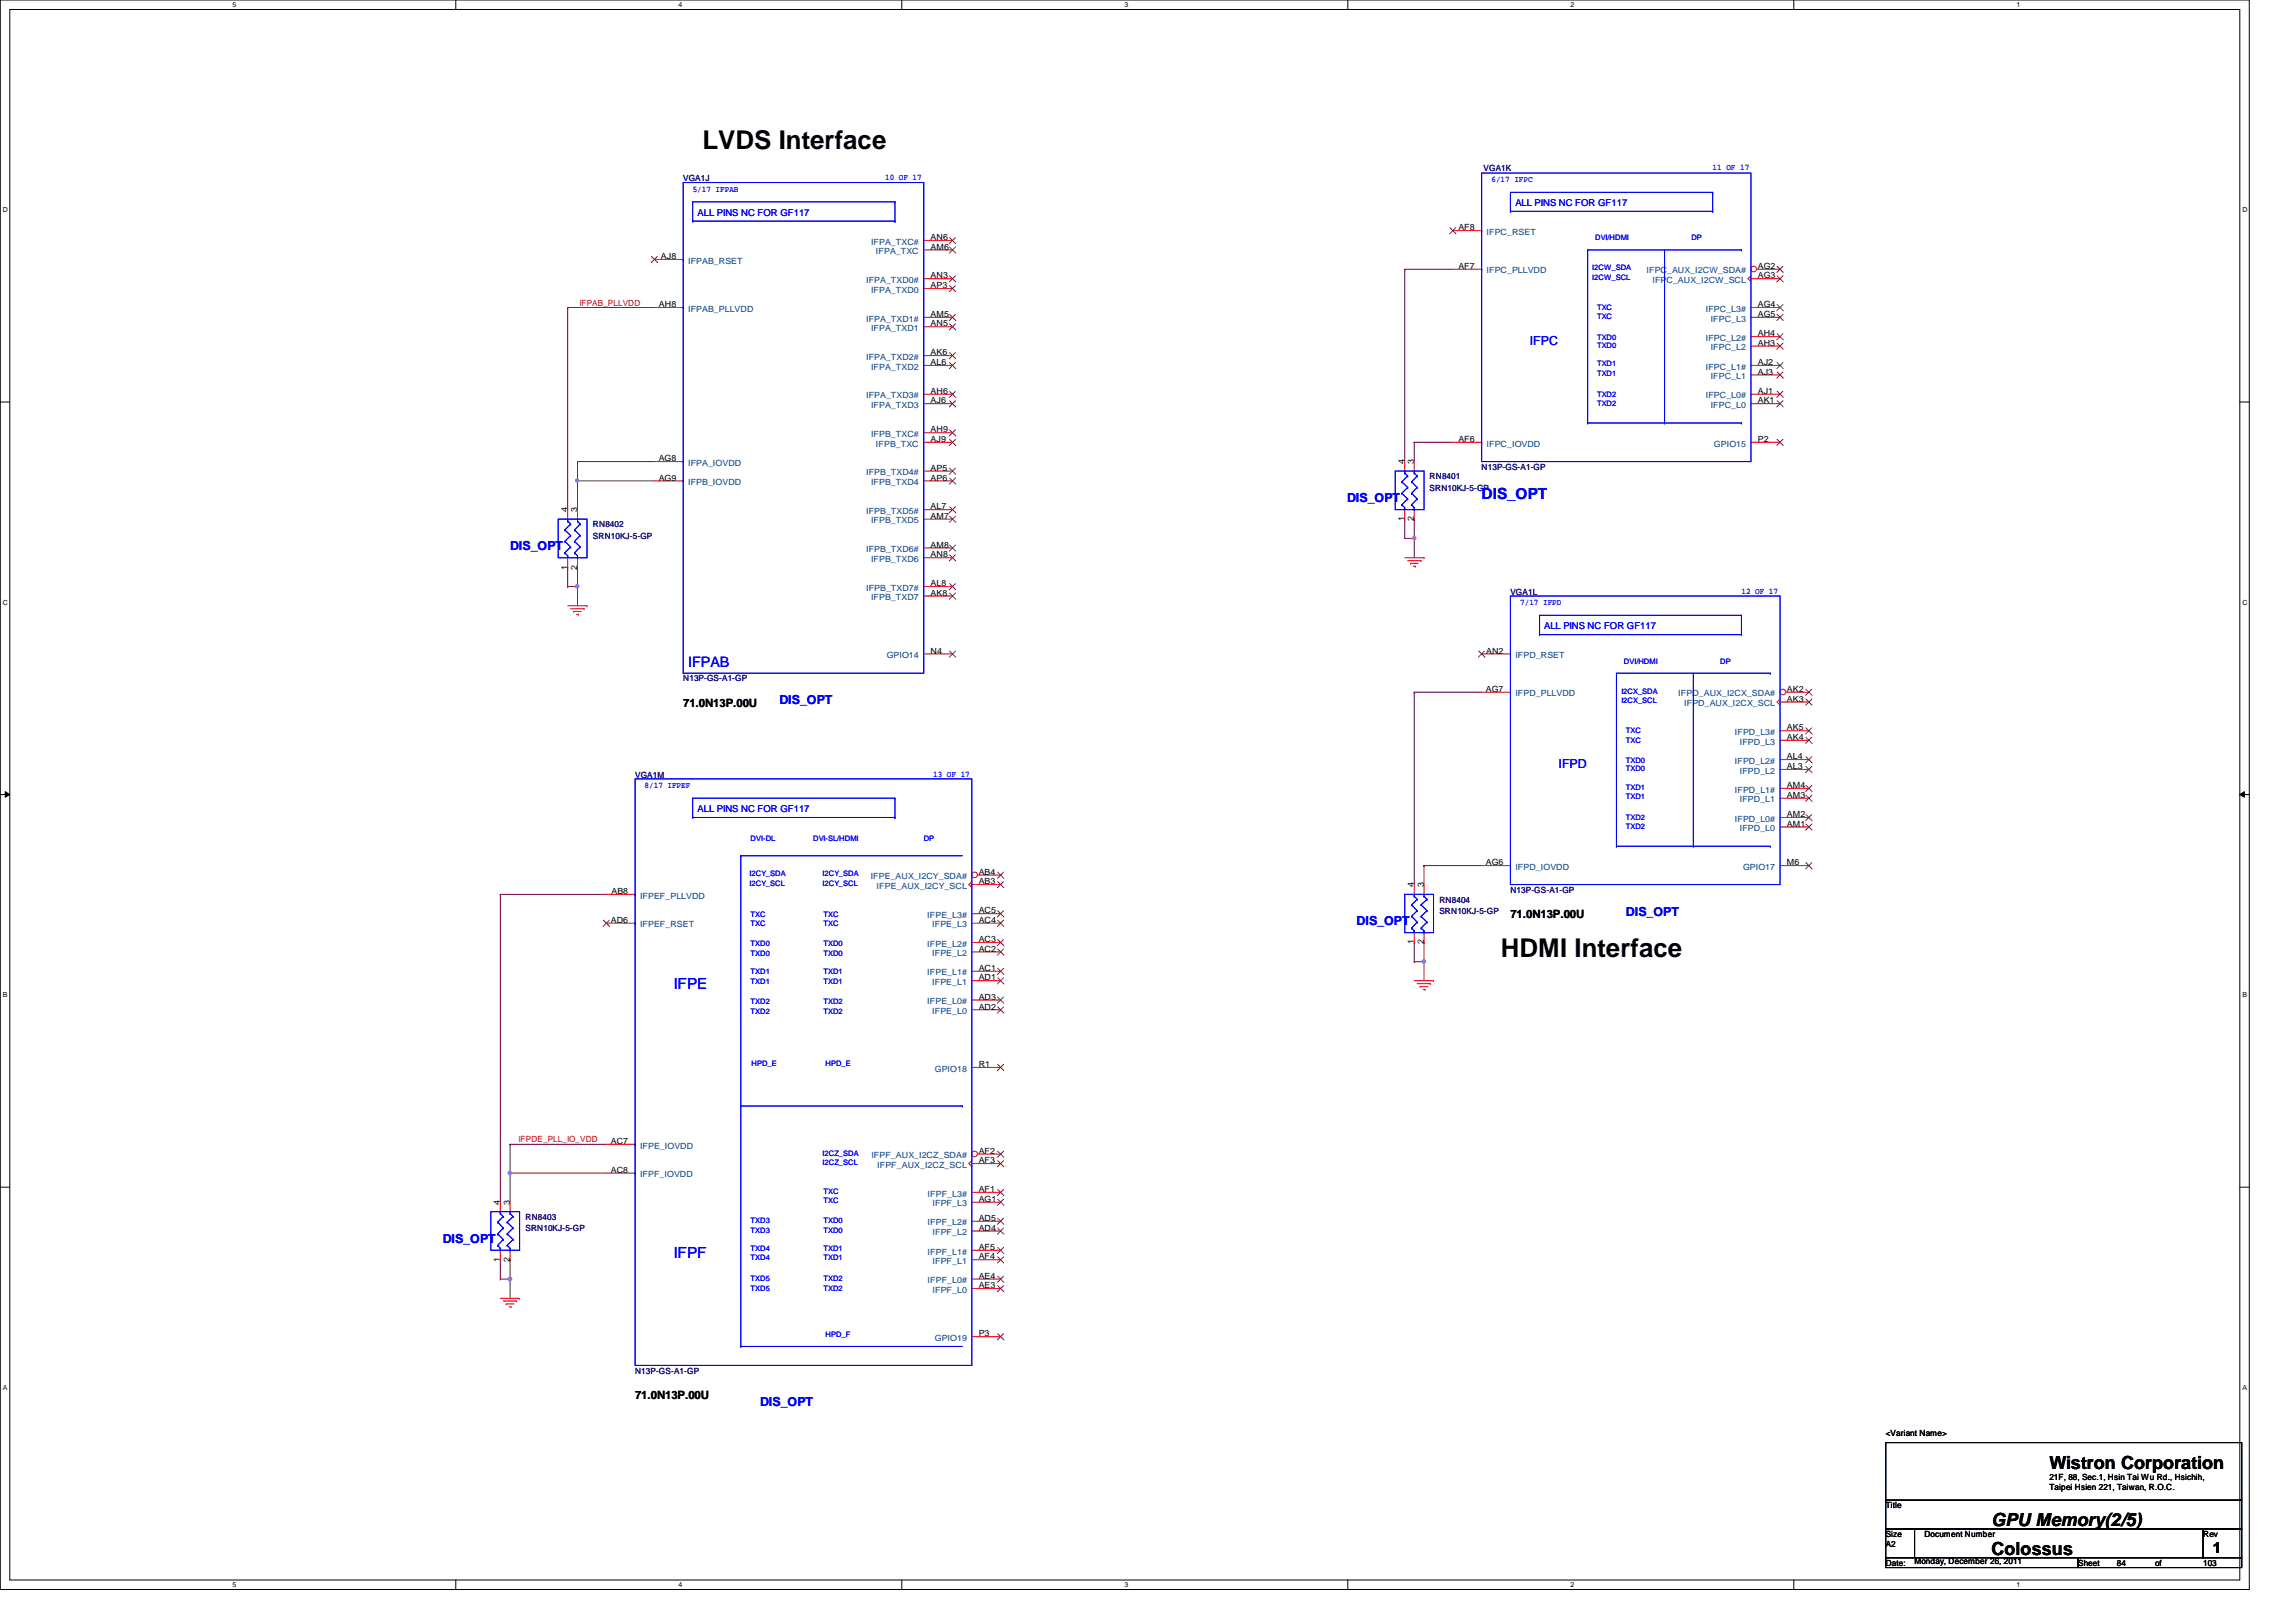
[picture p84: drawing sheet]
<svg xmlns="http://www.w3.org/2000/svg" width="297mm" height="210mm" viewBox="0 0 297 210" stroke-linecap="round" stroke-linejoin="round" font-family="sans-serif">
<defs><g id="words">
<g font-size="3.3">
<text x="90.9" y="19.3">LVDS Interface</text>
<text x="194.2" y="123.8">HDMI Interface</text>
</g>
<g font-size="2.3">
<text x="265.1" y="190.1">Wistron Corporation</text>
<text x="257.6" y="197.5">GPU Memory(2/5)</text>
<text x="257.6" y="201.3">Colossus</text>
</g>
<g font-size="2" fill="#00f">
<text x="191.7" y="64.6">DIS_OPT</text>
<text x="87.2" y="128">IFPE</text>
<text x="87.2" y="162.9">IFPF</text>
</g>
<text font-size="2" x="286.3" y="201">1</text>
<text font-size="1.9" fill="#00f" x="89" y="86.3">IFPAB</text>
<g font-size="1.6" fill="#00f">
<text x="197.9" y="44.6">IFPC</text>
<text x="174.3" y="65">DIS_OPT</text>
<text x="66" y="71.2">DIS_OPT</text>
<text x="100.8" y="91.1">DIS_OPT</text>
<text x="201.6" y="99.4">IFPD</text>
<text x="175.5" y="119.8">DIS_OPT</text>
<text x="210.4" y="118.5">DIS_OPT</text>
<text x="57.3" y="160.8">DIS_OPT</text>
<text x="98.3" y="182">DIS_OPT</text>
</g>
<g font-size="1.5">
<text x="88.4" y="91.4">71.0N13P.00U</text>
<text x="195.4" y="118.8">71.0N13P.00U</text>
<text x="82.2" y="181.1">71.0N13P.00U</text>
</g>
<g font-size="1.2" fill="#00f">
<text x="90.3" y="27.9">ALL PINS NC FOR GF117</text>
<text x="196" y="26.6">ALL PINS NC FOR GF117</text>
<text x="199.8" y="81.4">ALL PINS NC FOR GF117</text>
<text x="90.3" y="105.1">ALL PINS NC FOR GF117</text>
</g>
<g font-size="1.1" fill="#000080">
<text x="88.4" y="23.5">VGA1J</text>
<text x="191.9" y="22.2">VGA1K</text>
<text x="185" y="62">RN8401</text>
<text x="185" y="63.5">SRN10KJ-5-GP</text>
<text x="191.7" y="60.8">N13P-GS-A1-GP</text>
<text x="76.7" y="68.2">RN8402</text>
<text x="76.7" y="69.7">SRN10KJ-5-GP</text>
<text x="195.4" y="77">VGA1L</text>
<text x="88.4" y="88.2">N13P-GS-A1-GP</text>
<text x="82.2" y="100.6">VGA1M</text>
<text x="186.2" y="116.8">RN8404</text>
<text x="186.2" y="118.3">SRN10KJ-5-GP</text>
<text x="195.4" y="115.5">N13P-GS-A1-GP</text>
<text x="68" y="157.9">RN8403</text>
<text x="68" y="159.3">SRN10KJ-5-GP</text>
<text x="82.2" y="177.8">N13P-GS-A1-GP</text>
</g>
<g font-size="1.1" fill="#00f">
<text x="114.5" y="23.3">10 OF 17</text>
<text x="193" y="23.6">6/17 IFPC</text>
<text x="221.6" y="22.1">11 OF 17</text>
<text x="89.6" y="24.8">5/17 IFPAB</text>
<text x="225.3" y="76.8">12 OF 17</text>
<text x="196.7" y="78.3">7/17 IFPD</text>
<text x="83.4" y="102">8/17 IFPEF</text>
<text x="120.7" y="100.5">13 OF 17</text>
</g>
<g font-size="1.1">
<text x="188.7" y="29.8">AF8</text>
<text x="85.5" y="33.5">AJ8</text>
<text x="120.4" y="32.3">AM6</text>
<text x="120.4" y="31.1">AN6</text>
<text x="188.7" y="34.8">AF7</text>
<text x="227.4" y="34.8">AG2</text>
<text x="85.3" y="39.8">AH8</text>
<text x="120.4" y="41">AM5</text>
<text x="120.4" y="37.3">AP3</text>
<text x="120.4" y="36">AN3</text>
<text x="227.4" y="41">AG5</text>
<text x="227.4" y="39.8">AG4</text>
<text x="227.4" y="36">AG3</text>
<text x="120.4" y="47.2">AL6</text>
<text x="120.4" y="46">AK6</text>
<text x="120.4" y="42.2">AN5</text>
<text x="227.4" y="47.2">AJ2</text>
<text x="227.4" y="44.7">AH3</text>
<text x="227.4" y="43.5">AH4</text>
<text x="120.4" y="52.2">AJ6</text>
<text x="120.4" y="51">AH6</text>
<text x="227.4" y="52.2">AK1</text>
<text x="227.4" y="51">AJ1</text>
<text x="227.4" y="48.5">AJ3</text>
<text x="85.2" y="59.7">AG8</text>
<text x="120.4" y="57.2">AJ9</text>
<text x="120.4" y="56">AH9</text>
<text x="188.7" y="57.2">AF6</text>
<text x="227.4" y="57.2">P2</text>
<text x="85.2" y="62.2">AG9</text>
<text x="120.4" y="65.9">AL7</text>
<text x="120.4" y="62.2">AP6</text>
<text x="120.4" y="60.9">AP5</text>
<text x="181.7" y="60.1" transform="rotate(-90 181.7 60.1)">4</text>
<text x="182.9" y="60.1" transform="rotate(-90 182.9 60.1)">3</text>
<text x="73.4" y="66.3" transform="rotate(-90 73.4 66.3)">4</text>
<text x="74.7" y="66.3" transform="rotate(-90 74.7 66.3)">3</text>
<text x="120.4" y="70.9">AM8</text>
<text x="120.4" y="67.1">AM7</text>
<text x="181.7" y="67.5" transform="rotate(-90 181.7 67.5)">1</text>
<text x="182.9" y="67.5" transform="rotate(-90 182.9 67.5)">2</text>
<text x="73.4" y="73.7" transform="rotate(-90 73.4 73.7)">1</text>
<text x="74.7" y="73.7" transform="rotate(-90 74.7 73.7)">2</text>
<text x="120.4" y="77.1">AK8</text>
<text x="120.4" y="75.9">AL8</text>
<text x="120.4" y="72.1">AN8</text>
<text x="120.4" y="84.6">N4</text>
<text x="192.2" y="89.5">AG7</text>
<text x="192.3" y="84.6">AN2</text>
<text x="231.2" y="89.5">AK2</text>
<text x="231.2" y="95.8">AK4</text>
<text x="231.2" y="94.5">AK5</text>
<text x="231.2" y="90.8">AK3</text>
<text x="231.2" y="102">AM4</text>
<text x="231.2" y="99.5">AL3</text>
<text x="231.2" y="98.3">AL4</text>
<text x="231.2" y="107">AM1</text>
<text x="231.2" y="105.7">AM2</text>
<text x="231.2" y="103.3">AM3</text>
<text x="126.6" y="113.2">AB4</text>
<text x="192.2" y="112">AG6</text>
<text x="231.2" y="112">M6</text>
<text x="79" y="119.4">AD6</text>
<text x="79.1" y="115.7">AB8</text>
<text x="126.6" y="119.4">AC4</text>
<text x="126.6" y="118.2">AC5</text>
<text x="126.6" y="114.4">AB3</text>
<text x="182.9" y="114.9" transform="rotate(-90 182.9 114.9)">4</text>
<text x="184.2" y="114.9" transform="rotate(-90 184.2 114.9)">3</text>
<text x="126.6" y="125.6">AC1</text>
<text x="126.6" y="123.1">AC2</text>
<text x="126.6" y="121.9">AC3</text>
<text x="182.9" y="122.2" transform="rotate(-90 182.9 122.2)">1</text>
<text x="184.2" y="122.2" transform="rotate(-90 184.2 122.2)">2</text>
<text x="126.6" y="130.6">AD2</text>
<text x="126.6" y="129.4">AD3</text>
<text x="126.6" y="126.9">AD1</text>
<text x="126.6" y="138.1">R1</text>
<text x="79" y="148">AC7</text>
<text x="126.6" y="149.3">AF2</text>
<text x="64.7" y="155.9" transform="rotate(-90 64.7 155.9)">4</text>
<text x="66" y="155.9" transform="rotate(-90 66 155.9)">3</text>
<text x="79" y="151.8">AC8</text>
<text x="126.6" y="155.5">AG1</text>
<text x="126.6" y="154.3">AF1</text>
<text x="126.6" y="150.5">AF3</text>
<text x="126.6" y="161.8">AF5</text>
<text x="126.6" y="159.3">AD4</text>
<text x="126.6" y="158">AD5</text>
<text x="64.7" y="163.3" transform="rotate(-90 64.7 163.3)">1</text>
<text x="66" y="163.3" transform="rotate(-90 66 163.3)">2</text>
<text x="126.6" y="166.7">AE3</text>
<text x="126.6" y="165.5">AE4</text>
<text x="126.6" y="163">AF4</text>
<text x="126.6" y="172.9">P3</text>
<text x="244" y="185.9">&lt;Variant Name&gt;</text>
<text x="265.1" y="191.5">21F, 88, Sec.1, Hsin Tai Wu Rd., Hsichih,</text>
<text x="244" y="195.2">Title</text>
<text x="265.1" y="192.8">Taipei Hsien 221, Taiwan, R.O.C.</text>
<text x="244" y="198.9">Size</text>
<text x="244" y="202.6">Date:</text>
<text x="244" y="200.2">A2</text>
<text x="247.7" y="202.4">Monday, December 26, 2011</text>
<text x="249" y="198.9">Document Number</text>
<text x="268.9" y="202.6">Sheet</text>
<text x="273.9" y="202.6">84</text>
<text x="278.8" y="202.6">of</text>
<text x="285" y="198.9">Rev</text>
<text x="285" y="202.6">103</text>
</g>
<g font-size="1.1" fill="#004080">
<text x="89" y="34.1">IFPAB_RSET</text>
<text x="112.7" y="31.7">IFPA_TXC#</text>
<text x="113.3" y="32.9">IFPA_TXC</text>
<text x="192.3" y="35.4">IFPC_PLLVDD</text>
<text x="192.3" y="30.4">IFPC_RSET</text>
<text x="213" y="35.4">IFPC_AUX_I2CW_SDA#</text>
<text x="89" y="40.3">IFPAB_PLLVDD</text>
<text x="112.1" y="41.6">IFPA_TXD1#</text>
<text x="112.1" y="36.6">IFPA_TXD0#</text>
<text x="112.7" y="37.9">IFPA_TXD0</text>
<text x="213.8" y="36.6">IFPC_AUX_I2CW_SCL</text>
<text x="220.7" y="40.3">IFPC_L3#</text>
<text x="221.3" y="41.6">IFPC_L3</text>
<text x="112.1" y="46.6">IFPA_TXD2#</text>
<text x="112.7" y="47.8">IFPA_TXD2</text>
<text x="112.7" y="42.8">IFPA_TXD1</text>
<text x="220.7" y="47.8">IFPC_L1#</text>
<text x="220.7" y="44.1">IFPC_L2#</text>
<text x="221.3" y="45.3">IFPC_L2</text>
<text x="112.1" y="51.6">IFPA_TXD3#</text>
<text x="112.7" y="52.8">IFPA_TXD3</text>
<text x="220.7" y="51.6">IFPC_L0#</text>
<text x="221.3" y="52.8">IFPC_L0</text>
<text x="221.3" y="49.1">IFPC_L1</text>
<text x="112.7" y="56.6">IFPB_TXC#</text>
<text x="113.3" y="57.8">IFPB_TXC</text>
<text x="192.3" y="57.8">IFPC_IOVDD</text>
<text x="221.7" y="57.8">GPIO15</text>
<text x="89" y="62.8">IFPB_IOVDD</text>
<text x="89" y="60.3">IFPA_IOVDD</text>
<text x="112.1" y="61.5">IFPB_TXD4#</text>
<text x="112.7" y="62.8">IFPB_TXD4</text>
<text x="112.1" y="71.5">IFPB_TXD6#</text>
<text x="112.1" y="66.5">IFPB_TXD5#</text>
<text x="112.7" y="67.7">IFPB_TXD5</text>
<text x="112.1" y="76.5">IFPB_TXD7#</text>
<text x="112.7" y="77.7">IFPB_TXD7</text>
<text x="112.7" y="72.7">IFPB_TXD6</text>
<text x="114.7" y="85.2">GPIO14</text>
<text x="196" y="85.2">IFPD_RSET</text>
<text x="196" y="90.1">IFPD_PLLVDD</text>
<text x="217.1" y="90.1">IFPD_AUX_I2CX_SDA#</text>
<text x="217.9" y="91.4">IFPD_AUX_I2CX_SCL</text>
<text x="224.4" y="95.1">IFPD_L3#</text>
<text x="224.4" y="98.8">IFPD_L2#</text>
<text x="225.1" y="100.1">IFPD_L2</text>
<text x="225.1" y="96.4">IFPD_L3</text>
<text x="224.4" y="106.3">IFPD_L0#</text>
<text x="224.4" y="102.6">IFPD_L1#</text>
<text x="225.1" y="107.6">IFPD_L0</text>
<text x="225.1" y="103.8">IFPD_L1</text>
<text x="112.6" y="113.8">IFPE_AUX_I2CY_SDA#</text>
<text x="196" y="112.6">IFPD_IOVDD</text>
<text x="225.5" y="112.6">GPIO17</text>
<text x="82.8" y="116.3">IFPEF_PLLVDD</text>
<text x="113.4" y="115">IFPE_AUX_I2CY_SCL</text>
<text x="120" y="118.8">IFPE_L3#</text>
<text x="82.8" y="120">IFPEF_RSET</text>
<text x="120" y="122.5">IFPE_L2#</text>
<text x="120.6" y="123.7">IFPE_L2</text>
<text x="120.6" y="120">IFPE_L3</text>
<text x="120" y="130">IFPE_L0#</text>
<text x="120" y="126.2">IFPE_L1#</text>
<text x="120.6" y="131.2">IFPE_L0</text>
<text x="120.6" y="127.5">IFPE_L1</text>
<text x="120.9" y="138.7">GPIO18</text>
<text x="82.8" y="148.6">IFPE_IOVDD</text>
<text x="112.7" y="149.9">IFPF_AUX_I2CZ_SDA#</text>
<text x="82.8" y="152.4">IFPF_IOVDD</text>
<text x="113.5" y="151.1">IFPF_AUX_I2CZ_SCL</text>
<text x="120" y="154.9">IFPF_L3#</text>
<text x="120" y="158.6">IFPF_L2#</text>
<text x="120.6" y="159.9">IFPF_L2</text>
<text x="120.6" y="156.1">IFPF_L3</text>
<text x="120" y="166.1">IFPF_L0#</text>
<text x="120" y="162.3">IFPF_L1#</text>
<text x="120.6" y="167.3">IFPF_L0</text>
<text x="120.6" y="163.6">IFPF_L1</text>
<text x="120.9" y="173.5">GPIO19</text>
</g>
<g font-size="1.1" fill="#f00">
<text x="75" y="39.5">IFPAB_PLLVDD</text>
<text x="67.1" y="147.8">IFPDE_PLL_IO_VDD</text>
</g>
<g font-size="1" fill="#00f">
<text x="206" y="35">I2CW_SDA</text>
<text x="206.4" y="31.1">DVI/HDMI</text>
<text x="218.8" y="31.1">DP</text>
<text x="206" y="36.2">I2CW_SCL</text>
<text x="206.6" y="41.3">TXC</text>
<text x="206.6" y="40.1">TXC</text>
<text x="206.6" y="47.4">TXD1</text>
<text x="206.6" y="45">TXD0</text>
<text x="206.6" y="43.9">TXD0</text>
<text x="206.6" y="52.5">TXD2</text>
<text x="206.6" y="51.4">TXD2</text>
<text x="206.6" y="48.7">TXD1</text>
<text x="209.8" y="89.7">I2CX_SDA</text>
<text x="210.1" y="85.9">DVI/HDMI</text>
<text x="222.5" y="85.9">DP</text>
<text x="209.8" y="91">I2CX_SCL</text>
<text x="210.4" y="94.8">TXC</text>
<text x="210.4" y="98.7">TXD0</text>
<text x="210.4" y="99.8">TXD0</text>
<text x="210.4" y="96.1">TXC</text>
<text x="210.4" y="102.2">TXD1</text>
<text x="210.4" y="103.4">TXD1</text>
<text x="210.4" y="106.2">TXD2</text>
<text x="210.4" y="107.3">TXD2</text>
<text x="97" y="113.4">I2CY_SDA</text>
<text x="97.1" y="108.8">DVI-DL</text>
<text x="105.2" y="108.8">DVI-SL/HDMI</text>
<text x="106.4" y="113.4">I2CY_SDA</text>
<text x="119.5" y="108.8">DP</text>
<text x="97" y="114.6">I2CY_SCL</text>
<text x="97.1" y="118.6">TXC</text>
<text x="97.1" y="119.8">TXC</text>
<text x="106.4" y="114.6">I2CY_SCL</text>
<text x="106.5" y="119.8">TXC</text>
<text x="106.5" y="118.6">TXC</text>
<text x="97.1" y="122.5">TXD0</text>
<text x="97.1" y="123.7">TXD0</text>
<text x="106.5" y="123.7">TXD0</text>
<text x="106.5" y="122.5">TXD0</text>
<text x="97.1" y="127.3">TXD1</text>
<text x="97.1" y="126.1">TXD1</text>
<text x="97.1" y="129.9">TXD2</text>
<text x="97.1" y="131.2">TXD2</text>
<text x="106.5" y="131.2">TXD2</text>
<text x="106.5" y="127.3">TXD1</text>
<text x="106.5" y="126.1">TXD1</text>
<text x="106.5" y="129.9">TXD2</text>
<text x="97.2" y="138">HPD_E</text>
<text x="106.8" y="138">HPD_E</text>
<text x="106.4" y="149.6">I2CZ_SDA</text>
<text x="106.4" y="150.7">I2CZ_SCL</text>
<text x="106.5" y="154.5">TXC</text>
<text x="106.5" y="155.7">TXC</text>
<text x="97.1" y="161.9">TXD4</text>
<text x="97.1" y="159.6">TXD3</text>
<text x="97.1" y="158.3">TXD3</text>
<text x="106.5" y="158.3">TXD0</text>
<text x="106.5" y="159.6">TXD0</text>
<text x="106.5" y="161.9">TXD1</text>
<text x="97.1" y="167">TXD5</text>
<text x="97.1" y="165.8">TXD5</text>
<text x="97.1" y="163">TXD4</text>
<text x="106.5" y="163">TXD1</text>
<text x="106.5" y="165.8">TXD2</text>
<text x="106.5" y="167">TXD2</text>
<text x="106.8" y="173">HPD_F</text>
</g>
<g font-size=".9">
<text x="30.1" y=".9">5</text>
<text x="87.8" y=".9">4</text>
<text x="145.5" y=".9">3</text>
<text x="203.2" y=".9">2</text>
<text x="260.9" y=".9">1</text>
<text x=".4" y="27.4">D</text>
<text x="290.1" y="27.4">D</text>
<text x=".4" y="78.2">C</text>
<text x="290.1" y="78.2">C</text>
<text x=".4" y="129">B</text>
<text x="290.1" y="129">B</text>
<text x=".4" y="179.8">A</text>
<text x="290.1" y="179.8">A</text>
<text x="30.1" y="205.4">5</text>
<text x="87.8" y="205.4">4</text>
<text x="145.5" y="205.4">3</text>
<text x="203.2" y="205.4">2</text>
<text x="260.9" y="205.4">1</text>
</g>
</g></defs>
<path d="M0 0h291v205.7h-291zM1.3 1.2h288.5v203.3h-288.5z" fill="none" stroke="#000" stroke-width=".13"/>
<g fill="#fff">
<path d="M30.1 .1h.5v1h-.5z"/>
<path d="M30.1 204.6h.5v1h-.5z"/>
</g>
<path d="M59 0v1.2M59 204.5v1.2" fill="none" stroke="#000" stroke-width=".13"/>
<g fill="#fff">
<path d="M87.8 .1h.5v1h-.5z"/>
<path d="M87.8 204.6h.5v1h-.5z"/>
</g>
<path d="M116.7 0v1.2M116.7 204.5v1.2" fill="none" stroke="#000" stroke-width=".13"/>
<g fill="#fff">
<path d="M145.5 .1h.5v1h-.5z"/>
<path d="M145.5 204.6h.5v1h-.5z"/>
</g>
<path d="M174.4 0v1.2M174.4 204.5v1.2" fill="none" stroke="#000" stroke-width=".13"/>
<g fill="#fff">
<path d="M203.2 .1h.5v1h-.5z"/>
<path d="M203.2 204.6h.5v1h-.5z"/>
</g>
<path d="M232.1 0v1.2M232.1 204.5v1.2" fill="none" stroke="#000" stroke-width=".13"/>
<g fill="#fff">
<path d="M260.9 .1h.5v1h-.5z"/>
<path d="M260.9 204.6h.5v1h-.5z"/>
<path d="M.4 26.6h.6v1h-.6z"/>
<path d="M290.1 26.6h.6v1h-.6z"/>
<path d="M.4 77.4h.6v1h-.6z"/>
<path d="M290.1 77.4h.6v1h-.6z"/>
</g>
<path d="M0 52h1.3M289.8 52h1.2" fill="none" stroke="#000" stroke-width=".13"/>
<g fill="#fff">
<path d="M.4 128.2h.6v1h-.6z"/>
<path d="M290.1 128.2h.6v1h-.6z"/>
</g>
<path d="M0 102.8h1.3M.7 102.4l.6 .4-.6 .4zM289.8 102.8l.6-.4v.8zM289.8 102.8h1.2" fill="none" stroke="#000" stroke-width=".13"/>
<path d="M.7 102.4l.6 .4-.6 .4zM289.8 102.8l.6-.4v.8z" fill="#000"/>
<g fill="#fff">
<path d="M.4 179h.5v1h-.5z"/>
<path d="M290.1 179h.6v1h-.6z"/>
</g>
<path d="M0 153.6h1.3M289.8 153.6h1.2" fill="none" stroke="#000" stroke-width=".13"/>
<path d="M183 69.7h.1M183 69.7v2.5" fill="none" stroke="#800040" stroke-width=".13"/>
<path d="M182.8 69.5h.3l.1 .1-.1 .2-.1 .1-.2-.1z" fill-rule="evenodd" fill="#f0f"/>
<path d="M182.8 69.5h.3l.1 .1-.1 .2-.1 .1-.2-.1z" fill="none" stroke="#f0f" stroke-width=".13"/>
<path d="M73.4 75.9h.1M73.4 75.9h1.3M66 151.8h.1M66 148.1h.1M66 148.1v7.5M66 151.8h12.4" fill="none" stroke="#800040" stroke-width=".13"/>
<path d="M65.8 151.7h.3l.1 .1-.1 .1-.1 .1-.2-.1z" fill-rule="evenodd" fill="#f0f"/>
<path d="M65.8 151.7h.3l.1 .1-.1 .1-.1 .1-.2-.1z" fill="none" stroke="#f0f" stroke-width=".13"/>
<path d="M73.4 39.8h.1M73.4 39.8v26.2M74.7 59.7h.1M74.7 59.7v2.5M74.7 62.2h.1M74.7 62.2h10M64.7 115.7h.1M64.7 115.7v39.9M66 148.1h.1M66 148.1h12.4" fill="none" stroke="#800040" stroke-width=".13"/>
<path d="M74.5 62h.3l.1 .2-.1 .1-.1 .1-.2-.1z" fill-rule="evenodd" fill="#f0f"/>
<path d="M74.5 62h.3l.1 .2-.1 .1-.1 .1-.2-.1z" fill="none" stroke="#f0f" stroke-width=".13"/>
<g fill="none" stroke="#800040" stroke-width=".13">
<path d="M73.4 39.8h.1M73.4 39.8h11.3M181.7 34.8h.1M181.7 34.8h6.3M181.7 34.8v24.9M74.7 59.7h.1M74.7 59.7h10M183 57.2h.1M183 57.2v2.5M183 57.2h5M74.7 62.2h.1M74.7 62.2v3.8"/>
<path d="M183 67.2h.1M183 67.2v2.5M183 89.6h.1M183 89.6v24.9M183 89.6h8.7M64.7 115.7h.1M64.7 115.7h13.7M184.2 112h.1M184.2 112v2.5M184.2 112h7.5M64.7 165.5h.1M64.7 163h.1"/>
<path d="M64.7 163v2.5M66 163h.1M66 163v2.5h-1.3"/>
</g>
<path d="M65.8 165.3h.3l.1 .2-.1 .2h-.1h-.2z" fill-rule="evenodd" fill="#f0f"/>
<path d="M65.8 165.3h.3l.1 .2-.1 .2h-.1h-.2z" fill="none" stroke="#f0f" stroke-width=".13"/>
<path d="M183 124.5h.1M183 122h.1M183 122v2.5M184.2 122h.1M184.2 122v2.5h-1.2M66 165.5h.1M66 165.5v2.5" fill="none" stroke="#800040" stroke-width=".13"/>
<path d="M184 124.3h.4v.1v.2h-.2h-.2z" fill-rule="evenodd" fill="#f0f"/>
<path d="M184 124.3h.4v.1v.2h-.2h-.2z" fill="none" stroke="#f0f" stroke-width=".13"/>
<path d="M73.4 73.4h.1M73.4 73.4v2.5M74.7 73.4h.1M74.7 73.4v2.5M181.7 67.2h.1M181.7 67.2v2.5h1.3M183 69.7h.1M184.2 124.5h.1M184.2 124.5v2.4" fill="none" stroke="#800040" stroke-width=".13"/>
<path d="M74.5 75.7h.3l.1 .2-.1 .1-.1 .1-.2-.1z" fill-rule="evenodd" fill="#f0f"/>
<path d="M74.5 75.7h.3l.1 .2-.1 .1-.1 .1-.2-.1z" fill="none" stroke="#f0f" stroke-width=".13"/>
<path d="M74.7 75.9h.1M74.7 75.9v2.5" fill="none" stroke="#800040" stroke-width=".13"/>
<g fill="none" stroke="#f00" stroke-width=".13">
<path d="M84.7 39.8h3.7M84.7 33.6h3.7M119.5 37.3h3.7M119.5 36.1h3.7M119.5 32.3h3.7M119.5 31.1h3.7M84.7 59.7h3.7M119.5 57.2h3.7M119.5 56h3.7M119.5 52.2h3.7M119.5 51h3.7M119.5 47.3h3.7"/>
<path d="M119.5 46h3.7M119.5 42.3h3.7M119.5 41.1h3.7M73.4 78.4h2.5M73.8 78.8h1.8M74.2 79.1h.1M74.2 79.1h1M74.6 79.5h.2M74.8 79.5h.1M75.6 78.8h.1M75.9 78.4h.1M84.7 62.2h3.7"/>
<path d="M119.5 72.2h3.7M119.5 62.2h3.7M119.5 77.1h3.7M119.5 75.9h3.7M119.5 70.9h3.7M119.5 67.2h3.7M119.5 66h3.7M119.5 61h3.7M181.7 72.2h2.5M182.1 72.6h1.8M182.5 72.9h.1M182.5 72.9h1"/>
<path d="M182.8 73.3h.3M183.1 73.3h.1M183.9 72.6h.1M184.2 72.2h.1M119.5 84.6h3.7M78.4 119.5h3.8M78.4 115.7h3.8M183 126.9h2.5M183.3 127.3h1.8M183.7 127.7h.1M183.7 127.7h1M184.1 128.1h.3"/>
<path d="M184.4 128.1h.1M185.1 127.3h.1M185.5 126.9h.1M64.7 155.6v1.2M66 155.6v1.2M78.4 151.8h3.8M78.4 148.1h3.8M125.7 159.3h3.8M125.7 158h3.8M125.7 155.6h3.8M125.7 154.3h3.8M125.7 150.2l-.4 .4 .4 .4"/>
<path d="M125.7 150.6h3.8M64.7 168h2.5M64.7 161.8v1.2M65.1 168.4h1.7M65.5 168.7h.1M65.5 168.7h1M65.9 169.1h.2M66 161.8v1.2M66.1 169.1h.1M66.8 168.4h.1M67.2 168h.1M125.7 173h3.8"/>
<path d="M125.7 166.8h3.8M125.7 165.5h3.8M125.7 163h3.8M125.7 161.8h3.8"/>
</g>
<path d="M244 186.7h46v7.4h-46zM244 194.1h46v3.8h-46zM244 197.9h3.7v3.7h-3.7zM247.7 197.9h37.3v3.7h-37.3zM285 197.9h5v3.7h-5zM244 201.6h24.9v1.3h-24.9zM268.9 201.6h21.1v1.3h-21.1z" fill="none" stroke="#000" stroke-width=".13"/>
<g fill="none" stroke="#804000" stroke-width=".13">
<path d="M84.3 33.2l.8 .8M85 33.2l-.8 .8M122.8 37l.9 .8M122.8 35.7l.9 .8M122.8 32l.9 .8M122.8 30.7l.9 .8M123.6 37l-.8 .8M123.6 35.7l-.8 .8M123.6 32l-.8 .8M123.6 30.7l-.8 .8M122.8 56.9l.9 .8M122.8 55.6l.9 .8"/>
<path d="M122.8 51.9l.9 .8M122.8 50.6l.9 .8M122.8 46.9l.9 .8M122.8 45.6l.9 .8M122.8 41.9l.9 .8M122.8 40.7l.9 .8M123.6 56.9l-.8 .8M123.6 55.6l-.8 .8M123.6 51.9l-.8 .8M123.6 50.6l-.8 .8M123.6 46.9l-.8 .8M123.6 45.6l-.8 .8"/>
<path d="M123.6 41.9l-.8 .8M123.6 40.7l-.8 .8M122.8 76.8l.9 .8M122.8 75.5l.9 .8M122.8 71.8l.9 .8M122.8 70.5l.9 .8M122.8 66.8l.9 .8M122.8 65.6l.9 .8M122.8 61.8l.9 .9M122.8 60.6l.9 .8M123.6 76.8l-.8 .8M123.6 75.5l-.8 .8"/>
<path d="M123.6 71.8l-.8 .8M123.6 70.5l-.8 .8M123.6 66.8l-.8 .8M123.6 65.6l-.8 .8M123.6 61.8l-.8 .9M123.6 60.6l-.8 .8M122.8 84.2l.9 .8M123.6 84.2l-.8 .8M78.1 119.1l.8 .8M78.8 119.1l-.8 .8M129.1 158.9l.8 .8M129.1 157.6l.8 .9"/>
<path d="M129.1 155.2l.8 .8M129.1 153.9l.8 .8M129.1 150.2l.8 .8M129.8 158.9l-.8 .8M129.8 157.6l-.8 .9M129.8 155.2l-.8 .8M129.8 153.9l-.8 .8M129.8 150.2l-.8 .8M129.1 172.6l.8 .8M129.1 166.4l.8 .8M129.1 165.1l.8 .8M129.1 162.6l.8 .8"/>
<path d="M129.1 161.4l.8 .8M129.8 172.6l-.8 .8M129.8 166.4l-.8 .8M129.8 165.1l-.8 .8M129.8 162.6l-.8 .8M129.8 161.4l-.8 .8"/>
</g>
<g fill="none" stroke="#00f" stroke-width=".13">
<path d="M88.4 23.6h31.1v63.5h-31.1zM88.4 39.8h.1M88.4 33.6h.1M89.6 28.6h.1M89.6 28.6h26.2M115.8 28.6h.1M115.8 26.1h.1M115.8 26.1v2.5M115.8 26.1h-26.2v2.5M88.4 59.7h.1M88.4 62.2h.1M63.5 156.8h3.7v5h-3.7z"/>
<path d="M64.4 159.7h.1M64.4 158.2h.1M64.4 159.7l.7 .7M64.4 158.2l.7 .7M64.7 157.1h.1M64.7 156.8h.1M64.7 156.8v.3M64.7 157.1l.4 .3M65.1 158.9h.1M65.1 157.4h.1M65.1 158.9l-.7 .8M65.1 157.4l-.7 .8"/>
<path d="M65.6 158.2h.1M65.6 159.7h.1M65.6 158.2l.8 .7M65.6 159.7l.8 .7M66 157.1h.1M66 156.8v.3M66 157.1l.4 .3M66.4 157.4h.1M66.4 158.9h.1M66.4 157.4l-.8 .8M66.4 158.9l-.8 .8M64.4 161.2h.1"/>
<path d="M64.4 161.2l.3 .3M64.7 161.5h.1M64.7 161.5v.3M65.1 160.4h.1M65.1 160.4l-.7 .8M65.6 161.2h.1M65.6 161.2l.4 .3M66 161.5h.1M66 161.8h.1M66 161.5v.3M66.4 160.4h.1M66.4 160.4l-.8 .8"/>
</g>
<circle cx="126.1" cy="149.3" r=".37" fill="#fff"/>
<g fill="none" stroke="#f00" stroke-width=".13">
<path d="M125.7 119.5h3.8M125.7 118.2h3.8M125.7 114.1l-.4 .4 .4 .4M125.7 114.5h3.8M125.7 138.1h3.8M125.7 130.7h3.8M125.7 129.4h3.8M125.7 126.9h3.8M125.7 125.7h3.8M125.7 123.2h3.8M125.7 122h3.8M126.5 149.4h3"/>
<circle cx="126.1" cy="149.3" r=".37"/>
</g>
<g fill="none" stroke="#804000" stroke-width=".13">
<path d="M129.1 119.1l.8 .8M129.1 117.9l.8 .8M129.1 114.1l.8 .8M129.8 119.1l-.8 .8M129.8 117.9l-.8 .8M129.8 114.1l-.8 .8M129.1 137.8l.8 .8M129.1 130.3l.8 .8M129.1 129l.8 .8M129.1 126.5l.8 .8M129.1 125.3l.8 .8M129.1 122.8l.8 .8"/>
<path d="M129.1 121.6l.8 .8M129.8 137.8l-.8 .8M129.8 130.3l-.8 .8M129.8 129l-.8 .8M129.8 126.5l-.8 .8M129.8 125.3l-.8 .8M129.8 122.8l-.8 .8M129.8 121.6l-.8 .8M129.1 149l.8 .8M129.8 149l-.8 .8"/>
</g>
<circle cx="126.1" cy="113.2" r=".37" fill="#fff"/>
<g fill="none" stroke="#f00" stroke-width=".13">
<path d="M181.7 59.7v1.3M183 59.7v1.3M73.4 66v1.2M73.4 72.2v1.2M74.7 66v1.2M74.7 72.2v1.2M181.7 66v1.2M183 66v1.2M191.7 89.6h3.7M191.7 84.6h3.7M230.3 99.6h3.7M230.3 98.3h3.7"/>
<path d="M230.3 95.8h3.7M230.3 94.6h3.7M230.3 90.5l-.4 .3 .4 .4M230.3 90.8h3.7M126.5 113.2h3M183 114.5v1.2M184.2 114.5v1.2M191.7 112h3.7M230.3 112h3.7M230.3 107h3.7M230.3 105.8h3.7M230.3 103.3h3.7"/>
<path d="M230.3 102h3.7M183 120.7v1.3M184.2 120.7v1.3"/>
<circle cx="126.1" cy="113.2" r=".37"/>
</g>
<g fill="none" stroke="#804000" stroke-width=".13">
<path d="M191.3 84.2l.8 .8M192.1 84.2l-.8 .8M233.6 99.2l.8 .8M233.6 97.9l.8 .8M233.6 95.4l.8 .8M233.6 94.2l.8 .8M233.6 90.5l.8 .8M234.4 99.2l-.8 .8M234.4 97.9l-.8 .8M234.4 95.4l-.8 .8M234.4 94.2l-.8 .8M234.4 90.5l-.8 .8"/>
<path d="M129.1 112.9l.8 .8M129.8 112.9l-.8 .8M233.6 111.6l.8 .8M233.6 106.6l.8 .8M233.6 105.4l.8 .8M233.6 102.9l.8 .8M233.6 101.6l.8 .8M234.4 111.6l-.8 .8M234.4 106.6l-.8 .8M234.4 105.4l-.8 .8M234.4 102.9l-.8 .8M234.4 101.6l-.8 .8"/>
</g>
<g fill="none" stroke="#00f" stroke-width=".13">
<path d="M72.2 67.2h3.7v5h-3.7zM73.1 71.5h.1M73.1 70.1h.1M73.1 68.6h.1M73.1 71.5l.3 .4M73.1 70.1l.7 .7M73.1 68.6l.7 .7M73.4 71.9h.1M73.4 67.4h.1M73.4 67.2h.1M73.4 67.2v.2M73.4 71.9v.3"/>
<path d="M73.4 67.4l.4 .4M73.8 70.8h.1M73.8 69.3h.1M73.8 67.8h.1M73.8 70.8l-.7 .7M73.8 69.3l-.7 .8M73.8 67.8l-.7 .8M74.3 68.6h.1M74.3 70.1h.1M74.3 71.5h.1M74.3 68.6l.8 .7M74.3 70.1l.8 .7"/>
<path d="M74.3 71.5l.4 .4M74.7 67.4h.1M74.7 71.9h.1M74.7 72.2h.1M74.7 67.2v.2M74.7 71.9v.3M74.7 67.4l.4 .4M75.1 67.8h.1M75.1 69.3h.1M75.1 70.8h.1M75.1 67.8l-.8 .8M75.1 69.3l-.8 .8"/>
<path d="M75.1 70.8l-.8 .7M180.5 61h3.7v5h-3.7zM181.4 65.3h.1M181.4 63.8h.1M181.4 62.4h.1M181.4 65.3l.3 .4M181.4 63.8l.7 .8M181.4 62.4l.7 .7M181.7 65.7h.1M181.7 61.2h.1M181.7 61h.1M181.7 61v.2"/>
<path d="M181.7 65.7v.3M181.7 61.2l.4 .4M182.1 64.6h.1M182.1 63.1h.1M182.1 61.6h.1M182.1 64.6l-.7 .7M182.1 63.1l-.7 .7M182.1 61.6l-.7 .8M182.6 62.4h.1M182.6 63.8h.1M182.6 65.3h.1M182.6 62.4l.7 .7"/>
<path d="M182.6 63.8l.7 .8M182.6 65.3l.4 .4M183 61.2h.1M183 65.7h.1M183 66h.1M183 61v.2M183 65.7v.3M183 61.2l.3 .4M183.3 61.6h.1M183.3 63.1h.1M183.3 64.6h.1M183.3 61.6l-.7 .8"/>
<path d="M183.3 63.1l-.7 .7M183.3 64.6l-.7 .7M82.2 100.8h43.5v75.9h-43.5zM82.2 115.7h.1M82.2 119.5h.1M89.6 105.8h.1M89.6 105.8h26.2M95.8 110.7h.1M95.8 110.7h28.7M95.8 110.7v63.5M115.8 103.3h.1M115.8 105.8h.1"/>
<path d="M115.8 103.3h-26.2v2.5M115.8 103.3v2.5M181.7 115.7h3.8v5h-3.8zM182.6 118.6h.1M182.6 117.1h.1M182.6 118.6l.7 .7M182.6 117.1l.7 .8M183 116h.1M183 115.7h.1M183 115.7v.3M183 116l.3 .4M183.3 119.3h.1"/>
<path d="M183.3 117.9h.1M183.3 116.4h.1M183.3 119.3l-.7 .8M183.3 117.9l-.7 .7M183.3 116.4l-.7 .7M183.9 117.1h.1M183.9 118.6h.1M183.9 117.1l.7 .8M183.9 118.6l.7 .7M184.2 116h.1M184.2 115.7v.3M184.2 116l.4 .4"/>
<path d="M184.6 116.4h.1M184.6 117.9h.1M184.6 119.3h.1M184.6 116.4l-.7 .7M184.6 117.9l-.7 .7M184.6 119.3l-.7 .8M182.6 120.1h.1M182.6 120.1l.4 .4M183 120.5h.1M183 120.5v.2M183.9 120.1h.1M183.9 120.1l.3 .4"/>
<path d="M184.2 120.5h.1M184.2 120.7h.1M184.2 120.5v.2M82.2 148.1h.1M82.2 151.8h.1M95.8 143.1h28.7M124.5 143.1h.1M95.8 174.2h.1M95.8 174.2h28.7"/>
</g>
<circle cx="230.6" cy="89.6" r=".37" fill="#fff"/>
<g fill="none" stroke="#f00" stroke-width=".13">
<path d="M188 34.8h3.7M188 29.8h3.7M226.5 39.8h3.8M226.5 35.7l-.4 .4 .4 .3M226.5 36.1h3.8M188 57.2h3.7M226.5 57.2h3.8M226.5 52.2h3.8M226.5 51h3.8M226.5 48.5h3.8M226.5 47.3h3.8M226.5 44.8h3.8"/>
<path d="M226.5 43.6h3.8M226.5 41.1h3.8M231.1 89.6h2.9"/>
<circle cx="230.6" cy="89.6" r=".37"/>
</g>
<g fill="none" stroke="#804000" stroke-width=".13">
<path d="M187.6 29.5l.8 .8M188.3 29.5l-.8 .8M229.9 39.4l.8 .8M229.9 35.7l.8 .8M230.7 39.4l-.8 .8M230.7 35.7l-.8 .8M229.9 56.9l.8 .8M229.9 51.9l.8 .8M229.9 50.6l.8 .8M229.9 48.1l.8 .8M229.9 46.9l.8 .8M229.9 44.4l.8 .8"/>
<path d="M229.9 43.2l.8 .8M229.9 40.7l.8 .8M230.7 56.9l-.8 .8M230.7 51.9l-.8 .8M230.7 50.6l-.8 .8M230.7 48.1l-.8 .8M230.7 46.9l-.8 .8M230.7 44.4l-.8 .8M230.7 43.2l-.8 .8M230.7 40.7l-.8 .8M233.6 89.2l.8 .8M234.4 89.2l-.8 .8"/>
</g>
<g fill="none" stroke="#00f" stroke-width=".13">
<path d="M195.4 77.1h34.9v37.4h-34.9zM225.3 79.6h.1M225.3 79.6v2.5M225.3 79.6h-26.1v2.5M195.4 84.6h.1M195.4 89.6h.1M199.2 82.1h.1M199.2 82.1h26.1M219.1 87.1v22.4M225.3 82.1h.1M229 87.1h.1M229 87.1h-19.9v22.4"/>
<path d="M195.4 112h.1M209.1 109.5h.1M209.1 109.5h19.9M219.1 109.5h.1M229 109.5h.1"/>
</g>
<circle cx="226.9" cy="34.8" r=".37" fill="#fff"/>
<g fill="none" stroke="#f00" stroke-width=".13">
<path d="M227.3 34.8h3"/>
<circle cx="226.9" cy="34.8" r=".37"/>
</g>
<path d="M229.9 34.5l.8 .8M230.7 34.5l-.8 .8" fill="none" stroke="#804000" stroke-width=".13"/>
<g fill="none" stroke="#00f" stroke-width=".13">
<path d="M191.7 22.4h34.8v37.3h-34.8zM191.7 34.8h.1M191.7 29.8h.1M195.4 27.3h.1M195.4 27.3h26.2M215.3 32.3v22.4M221.6 27.3h.1M221.6 24.9h.1M221.6 24.9h-26.2v2.4M221.6 24.9v2.4M225.3 32.3h.1M225.3 32.3h-19.9v22.4"/>
<path d="M191.7 57.2h.1M205.4 54.7h.1M205.4 54.7h19.9M215.3 54.7h.1M225.3 54.7h.1"/>
</g>
<path d="M182.8 69.5h.3l.1 .1-.1 .2-.1 .1-.2-.1z" fill-rule="evenodd" fill="#f0f"/>
<path d="M182.8 69.5h.3l.1 .1-.1 .2-.1 .1-.2-.1z" fill="none" stroke="#f0f" stroke-width=".13"/>
<path d="M65.8 151.7h.3l.1 .1-.1 .1-.1 .1-.2-.1z" fill-rule="evenodd" fill="#f0f"/>
<path d="M65.8 151.7h.3l.1 .1-.1 .1-.1 .1-.2-.1z" fill="none" stroke="#f0f" stroke-width=".13"/>
<path d="M74.5 62h.3l.1 .2-.1 .1-.1 .1-.2-.1z" fill-rule="evenodd" fill="#f0f"/>
<path d="M74.5 62h.3l.1 .2-.1 .1-.1 .1-.2-.1z" fill="none" stroke="#f0f" stroke-width=".13"/>
<path d="M65.8 165.3h.3l.1 .2-.1 .2h-.1h-.2z" fill-rule="evenodd" fill="#f0f"/>
<path d="M65.8 165.3h.3l.1 .2-.1 .2h-.1h-.2z" fill="none" stroke="#f0f" stroke-width=".13"/>
<path d="M184 124.3h.4v.1v.2h-.2h-.2z" fill-rule="evenodd" fill="#f0f"/>
<path d="M184 124.3h.4v.1v.2h-.2h-.2z" fill="none" stroke="#f0f" stroke-width=".13"/>
<path d="M74.5 75.7h.3l.1 .2-.1 .1-.1 .1-.2-.1z" fill-rule="evenodd" fill="#f0f"/>
<path d="M74.5 75.7h.3l.1 .2-.1 .1-.1 .1-.2-.1z" fill="none" stroke="#f0f" stroke-width=".13"/>
<use href="#words"/>
</svg>
